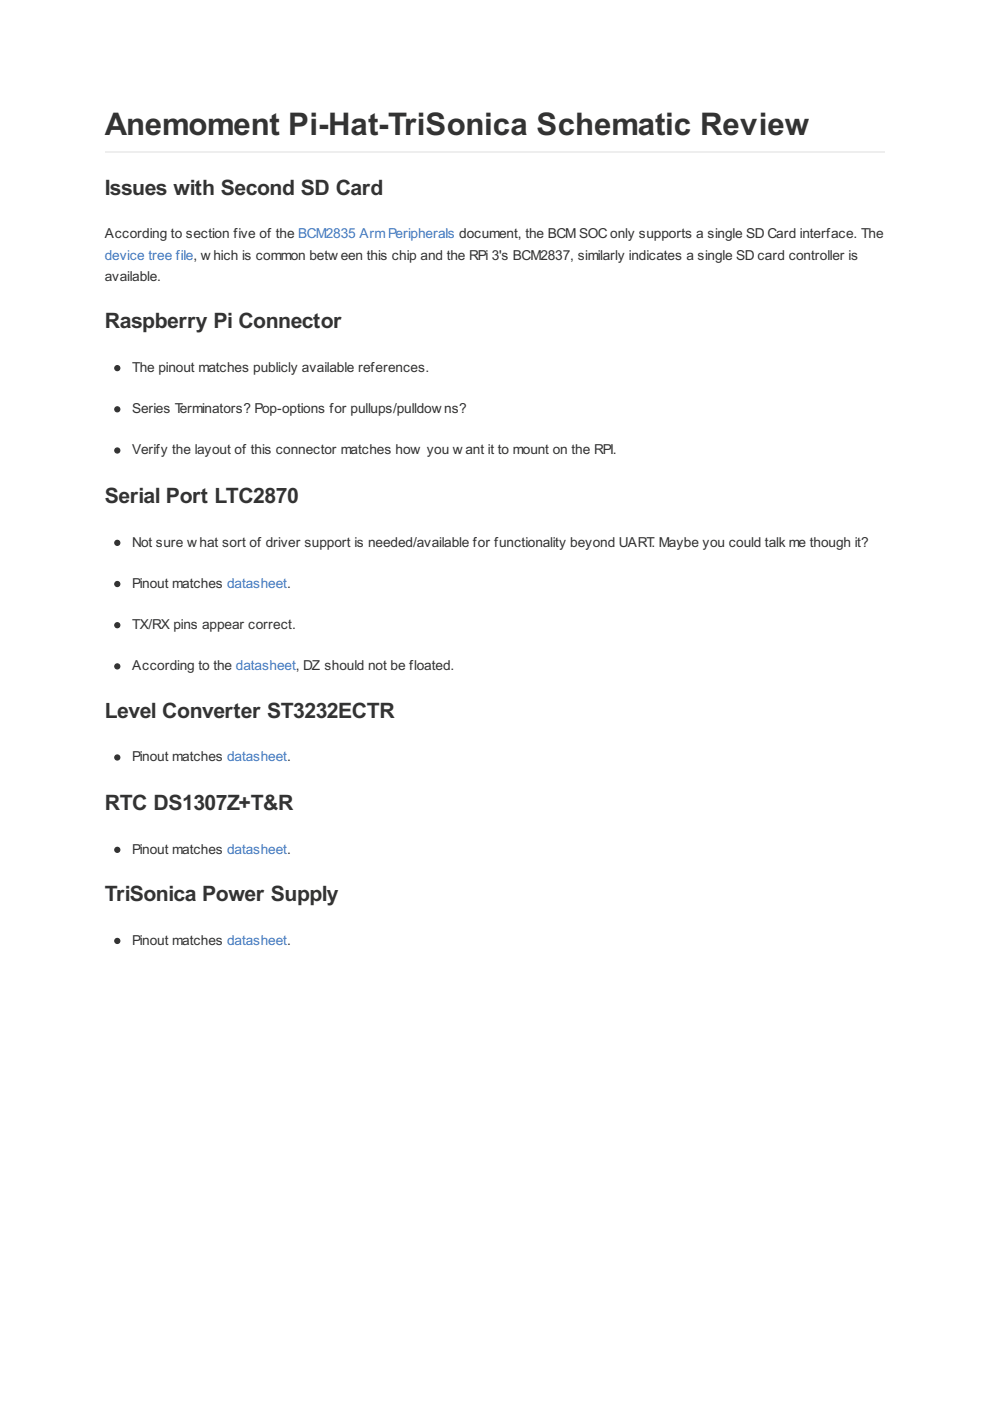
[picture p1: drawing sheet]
<svg xmlns="http://www.w3.org/2000/svg" width="210mm" height="297mm" viewBox="0 0 210 297" stroke-linecap="round" stroke-linejoin="round" font-family="sans-serif">
<defs><g id="words">
<text font-size="6.6" fill="#333" x="22.2" y="28.6">Anemoment Pi-Hat-TriSonica Schematic Review</text>
<g font-size="4.5" fill="#333">
<text x="22.2" y="41.3">Issues with Second SD Card</text>
<text x="22.2" y="69.6">Raspberry Pi Connector</text>
<text x="22.2" y="106.6">Serial Port LTC2870</text>
<text x="22.2" y="152.1">Level Converter ST3232ECTR</text>
<text x="22.2" y="171.7">RTC DS1307Z+T&amp;R</text>
<text x="22.2" y="191">TriSonica Power Supply</text>
</g>
<g font-size="2.9" fill="#333">
<text x="22.2" y="50.5">According to section five of the BCM2835 Arm Peripherals document, the BCM SOC only supports a single SD Card interface. The</text>
<text x="22.2" y="59.5">available.</text>
<text x="28" y="78.8">The pinout matches publicly available references.</text>
<text x="28" y="87.6">Series Terminators? Pop-options for pullups/pulldow ns?</text>
<text x="28" y="96.3">Verify the layout of this connector matches how you w ant it to mount on the RPI.</text>
<text x="28" y="115.9">Not sure w hat sort of driver support is needed/available for functionality beyond UART. Maybe you could talk me though it?</text>
<text x="28" y="124.6">Pinout matches datasheet.</text>
<text x="28" y="133.3">TX/RX pins appear correct.</text>
<text x="28" y="142.1">According to the datasheet, DZ should not be floated.</text>
<text x="28" y="161.4">Pinout matches datasheet.</text>
<text x="28" y="181">Pinout matches datasheet.</text>
<text x="28" y="200.3">Pinout matches datasheet.</text>
</g>
<text font-size="2.9" fill="#4078c0" x="22.2" y="55">device tree file, w hich is common betw een this chip and the RPi 3's BCM2837, similarly indicates a single SD card controller is</text>
</g></defs>
<path d="M22.2 32.1h165.4" fill="none" stroke="#eee" stroke-width=".26"/>
<g fill="#333" stroke="#333" stroke-width=".26">
<circle cx="24.9" cy="78.1" r=".53"/>
<circle cx="24.9" cy="86.8" r=".53"/>
<circle cx="24.9" cy="95.5" r=".53"/>
<circle cx="24.9" cy="115.1" r=".53"/>
<circle cx="24.9" cy="123.8" r=".53"/>
<circle cx="24.9" cy="132.6" r=".53"/>
<circle cx="24.9" cy="141.3" r=".53"/>
<circle cx="24.9" cy="160.6" r=".53"/>
<circle cx="24.9" cy="180.2" r=".53"/>
<circle cx="24.9" cy="199.5" r=".53"/>
</g>
<use href="#words"/>
</svg>
